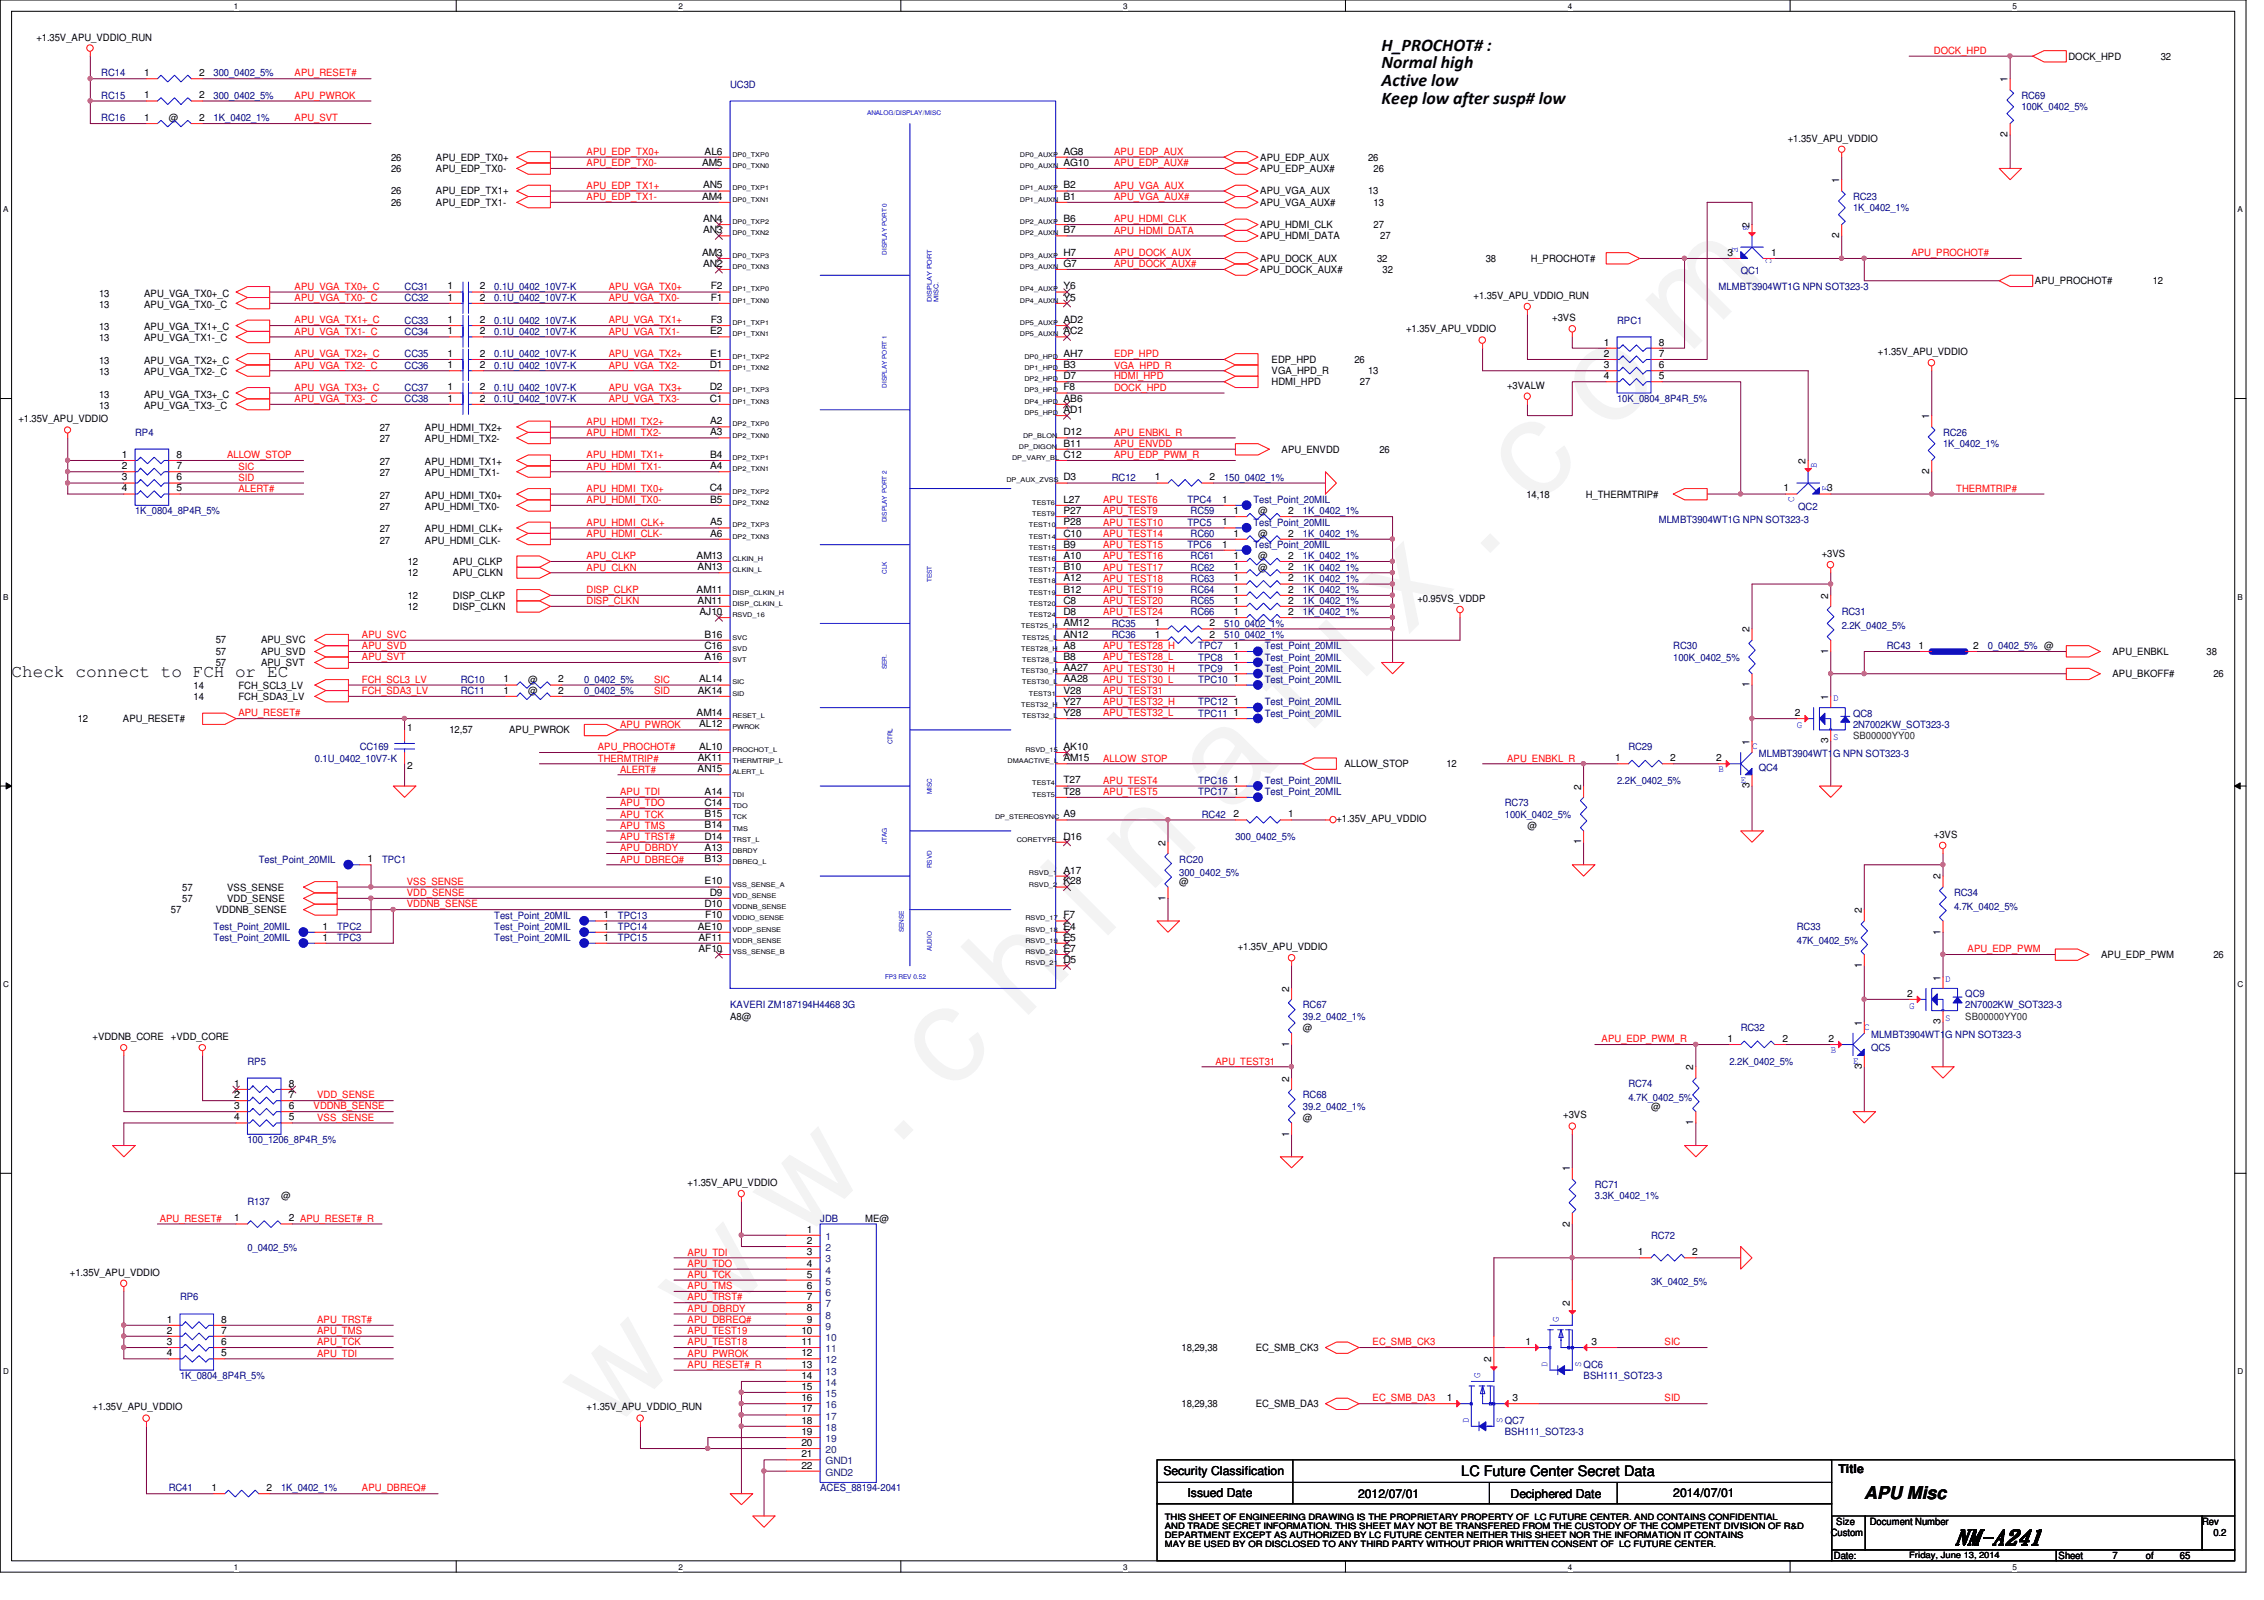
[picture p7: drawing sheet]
<svg xmlns="http://www.w3.org/2000/svg" width="297mm" height="210mm" viewBox="0 0 297 210" stroke-linecap="round" stroke-linejoin="round" font-family="sans-serif">
<defs><g id="words">
<text font-size="17.6" fill="#f0f" x="80.1" y="188" transform="rotate(-45 80.1 188)">w w w . c h i n a f i x . c o m</text>
<text font-size="2.8" x="256.4" y="202.7">NM-A241</text>
<g font-size="2.3">
<text x="181.3" y="6.6">H_PROCHOT# :</text>
<text x="181.3" y="9">Normal high</text>
<text x="181.3" y="11.3">Active low</text>
<text x="181.3" y="13.6">Keep low after susp# low</text>
<text x="1.5" y="88.8">Check connect to FCH or EC</text>
<text x="244.6" y="196.6">APU Misc</text>
</g>
<text font-size="1.9" x="191.7" y="193.7">LC Future Center Secret Data</text>
<g font-size="1.6">
<text x="152.7" y="193.5">Security Classification</text>
<text x="155.8" y="196.3">Issued Date</text>
<text x="178.2" y="196.5">2012/07/01</text>
<text x="198.2" y="196.5">Deciphered Date</text>
<text x="219.5" y="196.3">2014/07/01</text>
<text x="241.2" y="193.2">Title</text>
</g>
<g font-size="1.3">
<text x="4.8" y="5.3">+1.35V_APU_VDDIO_RUN</text>
<text x="18.9" y="10">1</text>
<text x="26.1" y="10">2</text>
<text x="263.4" y="10.8" transform="rotate(-90 263.4 10.8)">1</text>
<text x="271.4" y="7.8">DOCK_HPD</text>
<text x="283.5" y="7.8">32</text>
<text x="18.9" y="15.9">1</text>
<text x="18.9" y="12.9">1</text>
<text x="22.1" y="15.9">@</text>
<text x="26.1" y="15.9">2</text>
<text x="26.1" y="12.9">2</text>
<text x="263.4" y="18" transform="rotate(-90 263.4 18)">2</text>
<text x="51.3" y="21.1">26</text>
<text x="51.3" y="22.6">26</text>
<text x="57.2" y="21.1">APU_EDP_TX0+</text>
<text x="57.2" y="22.6">APU_EDP_TX0-</text>
<text x="92.1" y="21.8">AM5</text>
<text x="92.5" y="20.3">AL6</text>
<text x="139.5" y="21.8">AG10</text>
<text x="139.5" y="20.3">AG8</text>
<text x="165.4" y="21.1">APU_EDP_AUX</text>
<text x="165.4" y="22.6">APU_EDP_AUX#</text>
<text x="179.5" y="21.1">26</text>
<text x="180.2" y="22.6">26</text>
<text x="234.6" y="18.6">+1.35V_APU_VDDIO</text>
<text x="51.3" y="25.5">26</text>
<text x="51.3" y="27">26</text>
<text x="57.2" y="25.5">APU_EDP_TX1+</text>
<text x="57.2" y="27">APU_EDP_TX1-</text>
<text x="92.1" y="26.2">AM4</text>
<text x="92.2" y="29.1">AN4</text>
<text x="92.2" y="24.7">AN5</text>
<text x="139.5" y="29.1">B6</text>
<text x="139.5" y="26.2">B1</text>
<text x="139.5" y="24.7">B2</text>
<text x="165.4" y="29.9">APU_HDMI_CLK</text>
<text x="165.4" y="25.5">APU_VGA_AUX</text>
<text x="165.4" y="27">APU_VGA_AUX#</text>
<text x="179.5" y="25.5">13</text>
<text x="180.2" y="29.9">27</text>
<text x="180.2" y="27">13</text>
<text x="229.5" y="29.9" transform="rotate(-90 229.5 29.9)">2</text>
<text x="241.3" y="24" transform="rotate(-90 241.3 24)">1</text>
<text x="92.1" y="33.6">AM3</text>
<text x="92.2" y="35">AN2</text>
<text x="92.2" y="30.6">AN3</text>
<text x="139.5" y="35">G7</text>
<text x="139.5" y="33.6">H7</text>
<text x="139.5" y="30.6">B7</text>
<text x="165.4" y="31.4">APU_HDMI_DATA</text>
<text x="165.4" y="34.3">APU_DOCK_AUX</text>
<text x="165.4" y="35.8">APU_DOCK_AUX#</text>
<text x="180.7" y="34.3">32</text>
<text x="181.1" y="31.4">27</text>
<text x="181.4" y="35.8">32</text>
<text x="194.9" y="34.3">38</text>
<text x="200.8" y="34.3">H_PROCHOT#</text>
<text x="226.6" y="33.6">3</text>
<text x="232.4" y="33.6">1</text>
<text x="241.3" y="31.2" transform="rotate(-90 241.3 31.2)">2</text>
<text x="13" y="40.4">13</text>
<text x="13" y="38.9">13</text>
<text x="18.9" y="40.4">APU_VGA_TX0-_C</text>
<text x="18.9" y="38.9">APU_VGA_TX0+_C</text>
<text x="58.7" y="38">1</text>
<text x="58.7" y="39.5">1</text>
<text x="62.9" y="38">2</text>
<text x="62.9" y="39.5">2</text>
<text x="93.3" y="39.5">F1</text>
<text x="93.3" y="38">F2</text>
<text x="139.5" y="39.5">Y5</text>
<text x="139.5" y="38">Y6</text>
<text x="193.3" y="39.2">+1.35V_APU_VDDIO_RUN</text>
<text x="267" y="37.3">APU_PROCHOT#</text>
<text x="282.4" y="37.3">12</text>
<text x="13" y="44.8">13</text>
<text x="13" y="43.3">13</text>
<text x="13" y="47.8">13</text>
<text x="18.9" y="44.8">APU_VGA_TX1-_C</text>
<text x="18.9" y="43.3">APU_VGA_TX1+_C</text>
<text x="18.9" y="47.8">APU_VGA_TX2+_C</text>
<text x="58.7" y="46.8">1</text>
<text x="58.7" y="42.4">1</text>
<text x="58.7" y="43.9">1</text>
<text x="62.9" y="46.8">2</text>
<text x="62.9" y="42.4">2</text>
<text x="62.9" y="43.9">2</text>
<text x="93.2" y="46.8">E1</text>
<text x="93.2" y="43.9">E2</text>
<text x="93.3" y="42.4">F3</text>
<text x="139.5" y="46.8">AH7</text>
<text x="139.5" y="43.9">AC2</text>
<text x="139.5" y="42.4">AD2</text>
<text x="166.8" y="47.6">EDP_HPD</text>
<text x="177.7" y="47.6">26</text>
<text x="184.5" y="43.6">+1.35V_APU_VDDIO</text>
<text x="203.7" y="42.2">+3VS</text>
<text x="210.4" y="45.3">1</text>
<text x="210.4" y="46.8">2</text>
<text x="217.6" y="45.3">8</text>
<text x="217.6" y="46.8">7</text>
<text x="246.4" y="46.6">+1.35V_APU_VDDIO</text>
<text x="13" y="49.2">13</text>
<text x="13" y="53.6">13</text>
<text x="13" y="52.2">13</text>
<text x="18.9" y="49.2">APU_VGA_TX2-_C</text>
<text x="18.9" y="53.6">APU_VGA_TX3-_C</text>
<text x="18.9" y="52.2">APU_VGA_TX3+_C</text>
<text x="58.7" y="48.3">1</text>
<text x="58.7" y="51.2">1</text>
<text x="58.7" y="52.7">1</text>
<text x="62.9" y="48.3">2</text>
<text x="62.9" y="51.2">2</text>
<text x="62.9" y="52.7">2</text>
<text x="93.1" y="52.7">C1</text>
<text x="93.1" y="51.2">D2</text>
<text x="93.1" y="48.3">D1</text>
<text x="139.5" y="52.7">AB6</text>
<text x="139.5" y="51.2">F8</text>
<text x="139.5" y="49.7">D7</text>
<text x="139.5" y="48.3">B3</text>
<text x="166.8" y="50.5">HDMI_HPD</text>
<text x="166.8" y="49.1">VGA_HPD_R</text>
<text x="178.4" y="50.5">27</text>
<text x="179.5" y="49.1">13</text>
<text x="197.7" y="51">+3VALW</text>
<text x="210.4" y="48.3">3</text>
<text x="210.4" y="49.7">4</text>
<text x="217.6" y="48.3">6</text>
<text x="217.6" y="49.7">5</text>
<text x="2.4" y="55.4">+1.35V_APU_VDDIO</text>
<text x="49.8" y="56.6">27</text>
<text x="49.8" y="58">27</text>
<text x="55.7" y="56.6">APU_HDMI_TX2+</text>
<text x="55.7" y="58">APU_HDMI_TX2-</text>
<text x="93.2" y="57.1">A3</text>
<text x="93.2" y="55.7">A2</text>
<text x="139.5" y="58.6">B11</text>
<text x="139.5" y="57.1">D12</text>
<text x="139.5" y="54.2">AD1</text>
<text x="168.1" y="59.4">APU_ENVDD</text>
<text x="181" y="59.4">26</text>
<text x="253.1" y="55" transform="rotate(-90 253.1 55)">1</text>
<text x="16" y="60.1">1</text>
<text x="16" y="61.6">2</text>
<text x="16" y="63">3</text>
<text x="16" y="64.5">4</text>
<text x="23.2" y="60.1">8</text>
<text x="23.2" y="61.6">7</text>
<text x="23.2" y="63">6</text>
<text x="23.2" y="64.5">5</text>
<text x="49.8" y="61">27</text>
<text x="49.8" y="62.5">27</text>
<text x="49.8" y="65.4">27</text>
<text x="55.7" y="61">APU_HDMI_TX1+</text>
<text x="55.7" y="62.5">APU_HDMI_TX1-</text>
<text x="55.7" y="65.4">APU_HDMI_TX0+</text>
<text x="93.1" y="64.5">C4</text>
<text x="93.2" y="66">B5</text>
<text x="93.2" y="61.6">A4</text>
<text x="93.2" y="60.1">B4</text>
<text x="139.5" y="66">L27</text>
<text x="139.5" y="63">D3</text>
<text x="139.5" y="60.1">C12</text>
<text x="151.5" y="63">1</text>
<text x="158.7" y="63">2</text>
<text x="160.4" y="66">1</text>
<text x="200.3" y="65.3">14,18</text>
<text x="208.1" y="65.3">H_THERMTRIP#</text>
<text x="234" y="64.5">1</text>
<text x="236.9" y="60.9" transform="rotate(-90 236.9 60.9)">2</text>
<text x="239.7" y="64.5">3</text>
<text x="253.1" y="62.2" transform="rotate(-90 253.1 62.2)">2</text>
<text x="49.8" y="66.9">27</text>
<text x="49.8" y="69.8">27</text>
<text x="49.8" y="71.3">27</text>
<text x="55.7" y="66.9">APU_HDMI_TX0-</text>
<text x="55.7" y="69.8">APU_HDMI_CLK+</text>
<text x="55.7" y="71.3">APU_HDMI_CLK-</text>
<text x="93.2" y="70.4">A6</text>
<text x="93.2" y="68.9">A5</text>
<text x="139.5" y="71.8">B9</text>
<text x="139.5" y="70.4">C10</text>
<text x="139.5" y="68.9">P28</text>
<text x="139.5" y="67.4">P27</text>
<text x="160.4" y="68.9">1</text>
<text x="160.4" y="71.8">1</text>
<text x="161.8" y="70.4">1</text>
<text x="161.8" y="67.4">1</text>
<text x="165.1" y="70.4">@</text>
<text x="165.1" y="67.5">@</text>
<text x="169" y="70.4">2</text>
<text x="169" y="67.4">2</text>
<text x="53.5" y="74.1">12</text>
<text x="53.5" y="75.6">12</text>
<text x="59.4" y="74.1">APU_CLKP</text>
<text x="59.4" y="75.6">APU_CLKN</text>
<text x="91.4" y="77.8">AM11</text>
<text x="91.4" y="73.3">AM13</text>
<text x="91.5" y="74.8">AN13</text>
<text x="139.5" y="77.8">B12</text>
<text x="139.5" y="76.3">A12</text>
<text x="139.5" y="74.8">B10</text>
<text x="139.5" y="73.3">A10</text>
<text x="161.8" y="77.8">1</text>
<text x="161.8" y="76.3">1</text>
<text x="161.8" y="73.3">1</text>
<text x="161.8" y="74.8">1</text>
<text x="165.1" y="73.4">@</text>
<text x="165.1" y="74.8">@</text>
<text x="169" y="77.8">2</text>
<text x="169" y="76.3">2</text>
<text x="169" y="73.3">2</text>
<text x="169" y="74.8">2</text>
<text x="239" y="73.1">+3VS</text>
<text x="53.5" y="78.5">12</text>
<text x="53.5" y="80">12</text>
<text x="59.4" y="78.5">DISP_CLKP</text>
<text x="59.4" y="80">DISP_CLKN</text>
<text x="91.5" y="79.2">AN11</text>
<text x="91.8" y="80.7">AJ10</text>
<text x="92.5" y="83.7">B16</text>
<text x="139.5" y="83.7">AN12</text>
<text x="139.5" y="82.2">AM12</text>
<text x="139.5" y="80.7">D8</text>
<text x="139.5" y="79.2">C8</text>
<text x="151.5" y="82.2">1</text>
<text x="151.5" y="83.7">1</text>
<text x="158.7" y="82.2">2</text>
<text x="158.7" y="83.7">2</text>
<text x="161.8" y="80.7">1</text>
<text x="161.8" y="79.2">1</text>
<text x="169" y="80.7">2</text>
<text x="169" y="79.2">2</text>
<text x="186" y="79">+0.95VS_VDDP</text>
<text x="229.5" y="83" transform="rotate(-90 229.5 83)">2</text>
<text x="239.9" y="78.5" transform="rotate(-90 239.9 78.5)">2</text>
<text x="28.3" y="84.4">57</text>
<text x="28.3" y="85.9">57</text>
<text x="28.3" y="87.4">57</text>
<text x="34.2" y="84.4">APU_SVC</text>
<text x="34.2" y="85.9">APU_SVD</text>
<text x="34.2" y="87.4">APU_SVT</text>
<text x="66.1" y="89.5">1</text>
<text x="69.3" y="89.6">@</text>
<text x="73.2" y="89.5">2</text>
<text x="91.7" y="89.5">AL14</text>
<text x="92.4" y="85.1">C16</text>
<text x="92.5" y="86.6">A16</text>
<text x="139.5" y="89.5">AA28</text>
<text x="139.5" y="88.1">AA27</text>
<text x="139.5" y="86.6">B8</text>
<text x="139.5" y="85.1">A8</text>
<text x="161.8" y="88.1">1</text>
<text x="161.8" y="89.5">1</text>
<text x="161.8" y="85.1">1</text>
<text x="161.8" y="86.6">1</text>
<text x="239.9" y="85.8" transform="rotate(-90 239.9 85.8)">1</text>
<text x="251.7" y="85.1">1</text>
<text x="258.9" y="85.1">2</text>
<text x="277.2" y="85.9">APU_ENBKL</text>
<text x="277.2" y="88.9">APU_BKOFF#</text>
<text x="289.5" y="85.9">38</text>
<text x="290.4" y="88.9">26</text>
<text x="10.2" y="94.7">12</text>
<text x="16.1" y="94.7">APU_RESET#</text>
<text x="25.4" y="90.3">14</text>
<text x="25.4" y="91.8">14</text>
<text x="31.3" y="90.3">FCH_SCL3_LV</text>
<text x="31.3" y="91.8">FCH_SDA3_LV</text>
<text x="53.4" y="95.9">1</text>
<text x="66.1" y="91">1</text>
<text x="69.3" y="91.1">@</text>
<text x="73.2" y="91">2</text>
<text x="91.4" y="93.9">AM14</text>
<text x="91.6" y="91">AK14</text>
<text x="91.7" y="95.4">AL12</text>
<text x="139.5" y="93.9">Y28</text>
<text x="139.5" y="92.5">Y27</text>
<text x="139.5" y="91">V28</text>
<text x="161.8" y="93.9">1</text>
<text x="161.8" y="92.5">1</text>
<text x="229.5" y="90.2" transform="rotate(-90 229.5 90.2)">1</text>
<text x="235.5" y="93.9">2</text>
<text x="239.9" y="91.8" transform="rotate(-90 239.9 91.8)">1</text>
<text x="53.4" y="100.9">2</text>
<text x="59" y="96.2">12,57</text>
<text x="66.8" y="96.2">APU_PWROK</text>
<text x="91.5" y="101.3">AN15</text>
<text x="91.6" y="99.9">AK11</text>
<text x="91.7" y="98.4">AL10</text>
<text x="139.5" y="99.9">AM15</text>
<text x="139.5" y="98.4">AK10</text>
<text x="176.4" y="100.6">ALLOW_STOP</text>
<text x="189.8" y="100.6">12</text>
<text x="211.9" y="99.9">1</text>
<text x="219.1" y="99.9">2</text>
<text x="225.2" y="99.9">2</text>
<text x="229.5" y="97.7" transform="rotate(-90 229.5 97.7)">1</text>
<text x="239.9" y="97.5" transform="rotate(-90 239.9 97.5)">3</text>
<text x="92.4" y="105.7">C14</text>
<text x="92.5" y="107.2">B15</text>
<text x="92.5" y="104.3">A14</text>
<text x="139.5" y="107.2">A9</text>
<text x="139.5" y="104.3">T28</text>
<text x="139.5" y="102.8">T27</text>
<text x="161.8" y="107.2">2</text>
<text x="161.8" y="104.3">1</text>
<text x="161.8" y="102.8">1</text>
<text x="169" y="107.2">1</text>
<text x="175.3" y="107.9">+1.35V_APU_VDDIO</text>
<text x="207.4" y="103.6" transform="rotate(-90 207.4 103.6)">2</text>
<text x="229.5" y="103.4" transform="rotate(-90 229.5 103.4)">3</text>
<text x="48.2" y="113.1">1</text>
<text x="92.4" y="110.2">D14</text>
<text x="92.5" y="113.1">B13</text>
<text x="92.5" y="111.6">A13</text>
<text x="92.5" y="108.7">B14</text>
<text x="139.5" y="110.2">D16</text>
<text x="152.9" y="111" transform="rotate(-90 152.9 111)">2</text>
<text x="200.4" y="108.8">@</text>
<text x="207.4" y="110.8" transform="rotate(-90 207.4 110.8)">1</text>
<text x="253.7" y="109.9">+3VS</text>
<text x="22.4" y="119.8">57</text>
<text x="23.9" y="118.3">57</text>
<text x="23.9" y="116.8">57</text>
<text x="28.3" y="119.8">VDDNB_SENSE</text>
<text x="29.8" y="118.3">VDD_SENSE</text>
<text x="29.8" y="116.8">VSS_SENSE</text>
<text x="92.4" y="119">D10</text>
<text x="92.5" y="116">E10</text>
<text x="93.1" y="117.5">D9</text>
<text x="139.5" y="116">K28</text>
<text x="139.5" y="114.6">A17</text>
<text x="152.9" y="118.2" transform="rotate(-90 152.9 118.2)">1</text>
<text x="154.7" y="116.1">@</text>
<text x="244.3" y="119.8" transform="rotate(-90 244.3 119.8)">2</text>
<text x="254.6" y="115.4" transform="rotate(-90 254.6 115.4)">2</text>
<text x="42.3" y="122">1</text>
<text x="42.3" y="123.4">1</text>
<text x="79.2" y="120.5">1</text>
<text x="79.2" y="122">1</text>
<text x="79.2" y="123.4">1</text>
<text x="91.6" y="122">AE10</text>
<text x="91.6" y="124.9">AF10</text>
<text x="91.6" y="123.4">AF11</text>
<text x="92.5" y="120.5">F10</text>
<text x="139.5" y="124.9">E7</text>
<text x="139.5" y="123.4">E5</text>
<text x="139.5" y="122">E4</text>
<text x="139.5" y="120.5">F7</text>
<text x="162.4" y="124.6">+1.35V_APU_VDDIO</text>
<text x="254.6" y="122.6" transform="rotate(-90 254.6 122.6)">1</text>
<text x="275.7" y="125.7">APU_EDP_PWM</text>
<text x="290.4" y="125.7">26</text>
<text x="139.5" y="126.4">D5</text>
<text x="169.1" y="130.1" transform="rotate(-90 169.1 130.1)">2</text>
<text x="244.3" y="127" transform="rotate(-90 244.3 127)">1</text>
<text x="250.2" y="130.8">2</text>
<text x="254.6" y="128.7" transform="rotate(-90 254.6 128.7)">1</text>
<text x="12.1" y="136.4">+VDDNB_CORE</text>
<text x="22.4" y="136.4">+VDD_CORE</text>
<text x="95.8" y="133.8">A8@</text>
<text x="169.1" y="137.3" transform="rotate(-90 169.1 137.3)">1</text>
<text x="170.9" y="135.3">@</text>
<text x="226.6" y="136.7">1</text>
<text x="233.8" y="136.7">2</text>
<text x="239.9" y="136.7">2</text>
<text x="244.3" y="134.5" transform="rotate(-90 244.3 134.5)">1</text>
<text x="254.6" y="134.4" transform="rotate(-90 254.6 134.4)">3</text>
<text x="30.7" y="142.6">1</text>
<text x="37.9" y="142.6">8</text>
<text x="169.1" y="141.9" transform="rotate(-90 169.1 141.9)">2</text>
<text x="222.2" y="140.4" transform="rotate(-90 222.2 140.4)">2</text>
<text x="244.3" y="140.3" transform="rotate(-90 244.3 140.3)">3</text>
<text x="30.7" y="144.1">2</text>
<text x="30.7" y="145.5">3</text>
<text x="30.7" y="147">4</text>
<text x="37.9" y="144.1">7</text>
<text x="37.9" y="145.5">6</text>
<text x="37.9" y="147">5</text>
<text x="169.1" y="149.1" transform="rotate(-90 169.1 149.1)">1</text>
<text x="170.9" y="147">@</text>
<text x="205.1" y="146.7">+3VS</text>
<text x="216.6" y="145.6">@</text>
<text x="222.2" y="147.6" transform="rotate(-90 222.2 147.6)">1</text>
<text x="90.2" y="155.6">+1.35V_APU_VDDIO</text>
<text x="205.9" y="153.7" transform="rotate(-90 205.9 153.7)">1</text>
<text x="30.7" y="160.2">1</text>
<text x="36.9" y="157.4">@</text>
<text x="37.9" y="160.2">2 APU_RESET#_R</text>
<text x="105.9" y="161.7">1</text>
<text x="113.5" y="160.3">ME@</text>
<text x="205.9" y="160.9" transform="rotate(-90 205.9 160.9)">2</text>
<text x="9.2" y="167.4">+1.35V_APU_VDDIO</text>
<text x="105.9" y="163.2">2</text>
<text x="105.9" y="164.7">3</text>
<text x="105.9" y="166.2">4</text>
<text x="105.9" y="167.6">5</text>
<text x="214.9" y="164.7">1</text>
<text x="222" y="164.7">2</text>
<text x="21.9" y="173.5">1</text>
<text x="29" y="173.5">8</text>
<text x="105.9" y="169.1">6</text>
<text x="105.9" y="170.6">7</text>
<text x="105.9" y="172">8</text>
<text x="105.9" y="173.5">9</text>
<text x="205.9" y="171.4" transform="rotate(-90 205.9 171.4)">2</text>
<text x="21.9" y="175">2</text>
<text x="21.9" y="176.4">3</text>
<text x="21.9" y="177.9">4</text>
<text x="29" y="175">7</text>
<text x="29" y="176.4">6</text>
<text x="29" y="177.9">5</text>
<text x="105.2" y="175">10</text>
<text x="105.2" y="176.4">11</text>
<text x="105.2" y="177.9">12</text>
<text x="105.2" y="179.4">13</text>
<text x="155" y="177.2">18,29,38</text>
<text x="164.8" y="177.2">EC_SMB_CK3</text>
<text x="195.7" y="178.7" transform="rotate(-90 195.7 178.7)">2</text>
<text x="200.1" y="176.4">1</text>
<text x="208.8" y="176.4">3</text>
<text x="12.1" y="185">+1.35V_APU_VDDIO</text>
<text x="77" y="185">+1.35V_APU_VDDIO_RUN</text>
<text x="105.2" y="180.9">14</text>
<text x="105.2" y="182.3">15</text>
<text x="105.2" y="183.8">16</text>
<text x="105.2" y="185.3">17</text>
<text x="155" y="184.6">18,29,38</text>
<text x="164.8" y="184.6">EC_SMB_DA3</text>
<text x="189.8" y="183.8">1</text>
<text x="198.5" y="183.8">3</text>
<text x="105.2" y="186.8">18</text>
<text x="105.2" y="188.3">19</text>
<text x="105.2" y="189.7">20</text>
<text x="105.2" y="191.2">21</text>
<text x="27.8" y="195.6">1</text>
<text x="35" y="195.6">2</text>
<text x="105.2" y="192.7">22</text>
<text x="240.2" y="201.5">Custom</text>
<text x="240.9" y="200.1">Size</text>
<text x="245.3" y="200.1">Document Number</text>
<text x="288.9" y="200.1">Rev</text>
<text x="290.4" y="201.5">0.2</text>
<text x="240.6" y="204.5">Date:</text>
<text x="270.1" y="204.5">Sheet</text>
<text x="277.2" y="204.5">7</text>
<text x="281.6" y="204.5">of</text>
<text x="286" y="204.5">65</text>
</g>
<g font-size="1.3" fill="#000080">
<text x="13.3" y="10">RC14</text>
<text x="28" y="10">300_0402_5%</text>
<text x="95.8" y="11.5">UC3D</text>
<text x="13.3" y="15.9">RC16</text>
<text x="13.3" y="13">RC15</text>
<text x="28" y="15.9">1K_0402_1%</text>
<text x="28" y="13">300_0402_5%</text>
<text x="265.2" y="13">RC69</text>
<text x="265.2" y="14.4">100K_0402_5%</text>
<text x="243.1" y="26.2">RC23</text>
<text x="243.1" y="27.7">1K_0402_1%</text>
<text x="228.4" y="35.9">QC1</text>
<text x="53.1" y="38">CC31</text>
<text x="53.1" y="39.5">CC32</text>
<text x="64.9" y="38">0.1U_0402_10V7-K</text>
<text x="64.9" y="39.5">0.1U_0402_10V7-K</text>
<text x="225.5" y="38">MLMBT3904WT1G NPN SOT323-3</text>
<text x="53.1" y="46.9">CC35</text>
<text x="53.1" y="42.5">CC33</text>
<text x="53.1" y="43.9">CC34</text>
<text x="64.9" y="46.9">0.1U_0402_10V7-K</text>
<text x="64.9" y="42.5">0.1U_0402_10V7-K</text>
<text x="64.9" y="43.9">0.1U_0402_10V7-K</text>
<text x="212.2" y="42.5">RPC1</text>
<text x="53.1" y="48.3">CC36</text>
<text x="53.1" y="51.3">CC37</text>
<text x="53.1" y="52.7">CC38</text>
<text x="64.9" y="48.3">0.1U_0402_10V7-K</text>
<text x="64.9" y="51.3">0.1U_0402_10V7-K</text>
<text x="64.9" y="52.7">0.1U_0402_10V7-K</text>
<text x="212.2" y="52.7">10K_0804_8P4R_5%</text>
<text x="17.7" y="57.2">RP4</text>
<text x="254.9" y="57.2">RC26</text>
<text x="254.9" y="58.6">1K_0402_1%</text>
<text x="145.9" y="63.1">RC12</text>
<text x="155.8" y="66">TPC4</text>
<text x="160.6" y="63.1">150_0402_1%</text>
<text x="164.5" y="66">Test_Point_20MIL</text>
<text x="17.7" y="67.5">1K_0804_8P4R_5%</text>
<text x="155.8" y="69">TPC5</text>
<text x="155.8" y="71.9">TPC6</text>
<text x="156.2" y="70.4">RC60</text>
<text x="156.2" y="67.5">RC59</text>
<text x="164.5" y="69">Test_Point_20MIL</text>
<text x="164.5" y="71.9">Test_Point_20MIL</text>
<text x="170.9" y="70.4">1K_0402_1%</text>
<text x="170.9" y="67.5">1K_0402_1%</text>
<text x="217.6" y="68.7">MLMBT3904WT1G NPN SOT323-3</text>
<text x="235.9" y="66.9">QC2</text>
<text x="156.2" y="77.8">RC64</text>
<text x="156.2" y="76.3">RC63</text>
<text x="156.2" y="73.4">RC61</text>
<text x="156.2" y="74.8">RC62</text>
<text x="170.9" y="77.8">1K_0402_1%</text>
<text x="170.9" y="76.3">1K_0402_1%</text>
<text x="170.9" y="73.4">1K_0402_1%</text>
<text x="170.9" y="74.8">1K_0402_1%</text>
<text x="145.9" y="82.2">RC35</text>
<text x="145.9" y="83.7">RC36</text>
<text x="156.2" y="80.7">RC66</text>
<text x="156.2" y="79.3">RC65</text>
<text x="160.6" y="82.2">510_0402_1%</text>
<text x="160.6" y="83.7">510_0402_1%</text>
<text x="170.9" y="80.7">1K_0402_1%</text>
<text x="170.9" y="79.3">1K_0402_1%</text>
<text x="241.6" y="80.7">RC31</text>
<text x="241.6" y="82.5">2.2K_0402_5%</text>
<text x="60.4" y="89.6">RC10</text>
<text x="76.7" y="89.6">0_0402_5%</text>
<text x="157.2" y="88.1">TPC9</text>
<text x="157.2" y="89.6">TPC10</text>
<text x="157.2" y="85.2">TPC7</text>
<text x="157.2" y="86.7">TPC8</text>
<text x="165.9" y="88.1">Test_Point_20MIL</text>
<text x="165.9" y="85.2">Test_Point_20MIL</text>
<text x="165.9" y="86.7">Test_Point_20MIL</text>
<text x="165.9" y="89.6">Test_Point_20MIL</text>
<text x="219.5" y="85.2">RC30</text>
<text x="219.5" y="86.7">100K_0402_5%</text>
<text x="247.6" y="85.2">RC43</text>
<text x="260.8" y="85.2">0_0402_5% @</text>
<text x="60.4" y="91.1">RC11</text>
<text x="76.7" y="91.1">0_0402_5%</text>
<text x="157.2" y="94">TPC11</text>
<text x="157.2" y="92.5">TPC12</text>
<text x="165.9" y="94">Test_Point_20MIL</text>
<text x="165.9" y="92.5">Test_Point_20MIL</text>
<text x="243.1" y="94">QC8</text>
<text x="243.1" y="95.5">2N7002KW_SOT323-3</text>
<text x="41.3" y="99.9">0.1U_0402_10V7-K</text>
<text x="47.2" y="98.4">CC169</text>
<text x="213.7" y="98.4">RC29</text>
<text x="230.8" y="101.1">QC4</text>
<text x="230.8" y="99.3">MLMBT3904WT1G NPN SOT323-3</text>
<text x="157.2" y="104.3">TPC17</text>
<text x="157.2" y="102.8">TPC16</text>
<text x="157.7" y="107.3">RC42</text>
<text x="165.9" y="104.3">Test_Point_20MIL</text>
<text x="165.9" y="102.8">Test_Point_20MIL</text>
<text x="197.4" y="105.8">RC73</text>
<text x="197.4" y="107.3">100K_0402_5%</text>
<text x="212.2" y="102.8">2.2K_0402_5%</text>
<text x="33.9" y="113.2">Test_Point_20MIL</text>
<text x="50.1" y="113.2">TPC1</text>
<text x="154.7" y="113.2">RC20</text>
<text x="162.1" y="110.2">300_0402_5%</text>
<text x="154.7" y="114.9">300_0402_5%</text>
<text x="256.4" y="117.6">RC34</text>
<text x="256.4" y="119.3">4.7K_0402_5%</text>
<text x="28" y="122">Test_Point_20MIL</text>
<text x="28" y="123.5">Test_Point_20MIL</text>
<text x="44.2" y="122">TPC2</text>
<text x="44.2" y="123.5">TPC3</text>
<text x="64.9" y="120.5">Test_Point_20MIL</text>
<text x="64.9" y="122">Test_Point_20MIL</text>
<text x="64.9" y="123.5">Test_Point_20MIL</text>
<text x="81.1" y="120.5">TPC13</text>
<text x="81.1" y="122">TPC14</text>
<text x="81.1" y="123.5">TPC15</text>
<text x="235.8" y="122">RC33</text>
<text x="235.8" y="123.8">47K_0402_5%</text>
<text x="257.8" y="130.9">QC9</text>
<text x="95.8" y="132.3">KAVERI ZM187194H4468 3G</text>
<text x="170.9" y="132.3">RC67</text>
<text x="170.9" y="133.8">39.2_0402_1%</text>
<text x="228.4" y="135.3">RC32</text>
<text x="245.5" y="137.9">QC5</text>
<text x="245.5" y="136.1">MLMBT3904WT1G NPN SOT323-3</text>
<text x="257.8" y="132.3">2N7002KW_SOT323-3</text>
<text x="32.5" y="139.7">RP5</text>
<text x="213.7" y="142.6">RC74</text>
<text x="226.9" y="139.7">2.2K_0402_5%</text>
<text x="32.5" y="150">100_1206_8P4R_5%</text>
<text x="170.9" y="144.1">RC68</text>
<text x="170.9" y="145.6">39.2_0402_1%</text>
<text x="213.7" y="144.4">4.7K_0402_5%</text>
<text x="209.3" y="155.9">RC71</text>
<text x="32.5" y="158.1">R137</text>
<text x="107.6" y="160.3">JDB</text>
<text x="209.3" y="157.4">3.3K_0402_1%</text>
<text x="32.5" y="164.1">0_0402_5%</text>
<text x="216.6" y="162.5">RC72</text>
<text x="23.6" y="170.6">RP6</text>
<text x="216.6" y="168.5">3K_0402_5%</text>
<text x="207.8" y="179.5">QC6</text>
<text x="23.6" y="180.9">1K_0804_8P4R_5%</text>
<text x="207.8" y="180.9">BSH111_SOT23-3</text>
<text x="197.4" y="186.8">QC7</text>
<text x="197.4" y="188.3">BSH111_SOT23-3</text>
<text x="22.1" y="195.7">RC41</text>
<text x="36.9" y="195.7">1K_0402_1%</text>
<text x="107.6" y="195.7">ACES_88194-2041</text>
</g>
<g font-size="1.3" fill="#f00">
<text x="38.6" y="10">APU_RESET#</text>
<text x="253.7" y="7.1">DOCK_HPD</text>
<text x="38.6" y="13">APU_PWROK</text>
<text x="38.6" y="15.9">APU_SVT</text>
<text x="77" y="21.8">APU_EDP_TX0-</text>
<text x="77" y="20.3">APU_EDP_TX0+</text>
<text x="146.2" y="20.3">APU_EDP_AUX</text>
<text x="146.2" y="21.8">APU_EDP_AUX#</text>
<text x="77" y="24.8">APU_EDP_TX1+</text>
<text x="77" y="26.2">APU_EDP_TX1-</text>
<text x="146.2" y="29.2">APU_HDMI_CLK</text>
<text x="146.2" y="24.8">APU_VGA_AUX</text>
<text x="146.2" y="26.2">APU_VGA_AUX#</text>
<text x="146.2" y="30.6">APU_HDMI_DATA</text>
<text x="146.2" y="33.6">APU_DOCK_AUX</text>
<text x="146.2" y="35.1">APU_DOCK_AUX#</text>
<text x="250.8" y="33.6">APU_PROCHOT#</text>
<text x="38.6" y="38">APU_VGA_TX0+_C</text>
<text x="38.6" y="39.5">APU_VGA_TX0-_C</text>
<text x="79.9" y="39.5">APU_VGA_TX0-</text>
<text x="79.9" y="38">APU_VGA_TX0+</text>
<text x="38.6" y="42.4">APU_VGA_TX1+_C</text>
<text x="38.6" y="46.9">APU_VGA_TX2+_C</text>
<text x="38.6" y="43.9">APU_VGA_TX1-_C</text>
<text x="79.9" y="43.9">APU_VGA_TX1-</text>
<text x="79.9" y="42.4">APU_VGA_TX1+</text>
<text x="79.9" y="46.9">APU_VGA_TX2+</text>
<text x="146.2" y="46.9">EDP_HPD</text>
<text x="38.6" y="48.3">APU_VGA_TX2-_C</text>
<text x="38.6" y="51.3">APU_VGA_TX3+_C</text>
<text x="38.6" y="52.7">APU_VGA_TX3-_C</text>
<text x="79.9" y="48.3">APU_VGA_TX2-</text>
<text x="79.9" y="52.7">APU_VGA_TX3-</text>
<text x="79.9" y="51.3">APU_VGA_TX3+</text>
<text x="146.2" y="49.8">HDMI_HPD</text>
<text x="146.2" y="51.3">DOCK_HPD</text>
<text x="146.2" y="48.3">VGA_HPD_R</text>
<text x="77" y="57.1">APU_HDMI_TX2-</text>
<text x="77" y="55.7">APU_HDMI_TX2+</text>
<text x="146.2" y="57.1">APU_ENBKL_R</text>
<text x="146.2" y="58.6">APU_ENVDD</text>
<text x="29.8" y="60.1">ALLOW_STOP</text>
<text x="31.3" y="61.6">SIC</text>
<text x="31.3" y="63.1">SID</text>
<text x="31.3" y="64.5">ALERT#</text>
<text x="77" y="60.1">APU_HDMI_TX1+</text>
<text x="77" y="61.6">APU_HDMI_TX1-</text>
<text x="77" y="66">APU_HDMI_TX0-</text>
<text x="77" y="64.5">APU_HDMI_TX0+</text>
<text x="144.7" y="66">APU_TEST6</text>
<text x="146.2" y="60.1">APU_EDP_PWM_R</text>
<text x="256.7" y="64.5">THERMTRIP#</text>
<text x="77" y="70.4">APU_HDMI_CLK-</text>
<text x="77" y="69">APU_HDMI_CLK+</text>
<text x="144.7" y="70.4">APU_TEST14</text>
<text x="144.7" y="67.5">APU_TEST9</text>
<text x="144.7" y="69">APU_TEST10</text>
<text x="144.7" y="71.9">APU_TEST15</text>
<text x="77" y="73.4">APU_CLKP</text>
<text x="77" y="74.8">APU_CLKN</text>
<text x="77" y="77.8">DISP_CLKP</text>
<text x="144.7" y="77.8">APU_TEST19</text>
<text x="144.7" y="76.3">APU_TEST18</text>
<text x="144.7" y="74.8">APU_TEST17</text>
<text x="144.7" y="73.4">APU_TEST16</text>
<text x="47.5" y="83.7">APU_SVC</text>
<text x="77" y="79.2">DISP_CLKN</text>
<text x="144.7" y="80.7">APU_TEST24</text>
<text x="144.7" y="79.2">APU_TEST20</text>
<text x="47.5" y="85.2">APU_SVD</text>
<text x="47.5" y="86.6">APU_SVT</text>
<text x="47.5" y="89.6">FCH_SCL3_LV</text>
<text x="85.8" y="89.6">SIC</text>
<text x="144.7" y="85.2">APU_TEST28_H</text>
<text x="144.7" y="86.6">APU_TEST28_L</text>
<text x="144.7" y="88.1">APU_TEST30_H</text>
<text x="144.7" y="89.6">APU_TEST30_L</text>
<text x="31.3" y="94">APU_RESET#</text>
<text x="47.5" y="91.1">FCH_SDA3_LV</text>
<text x="81.4" y="95.5">APU_PWROK</text>
<text x="85.8" y="91.1">SID</text>
<text x="144.7" y="92.5">APU_TEST32_H</text>
<text x="144.7" y="94">APU_TEST32_L</text>
<text x="144.7" y="91.1">APU_TEST31</text>
<text x="78.4" y="98.4">APU_PROCHOT#</text>
<text x="78.4" y="99.9">THERMTRIP#</text>
<text x="81.4" y="101.3">ALERT#</text>
<text x="144.7" y="99.9">ALLOW_STOP</text>
<text x="197.7" y="99.9">APU_ENBKL_R</text>
<text x="81.4" y="104.3">APU_TDI</text>
<text x="81.4" y="107.3">APU_TCK</text>
<text x="81.4" y="105.8">APU_TDO</text>
<text x="144.7" y="102.8">APU_TEST4</text>
<text x="144.7" y="104.3">APU_TEST5</text>
<text x="81.4" y="108.7">APU_TMS</text>
<text x="81.4" y="110.2">APU_TRST#</text>
<text x="81.4" y="113.2">APU_DBREQ#</text>
<text x="81.4" y="111.7">APU_DBRDY</text>
<text x="53.4" y="116.1">VSS_SENSE</text>
<text x="53.4" y="117.6">VDD_SENSE</text>
<text x="53.4" y="119">VDDNB_SENSE</text>
<text x="258.1" y="124.9">APU_EDP_PWM</text>
<text x="210.1" y="136.7">APU_EDP_PWM_R</text>
<text x="159.5" y="139.7">APU_TEST31</text>
<text x="41.1" y="145.5">VDDNB_SENSE</text>
<text x="41.6" y="144.1">VDD_SENSE</text>
<text x="41.6" y="147">VSS_SENSE</text>
<text x="21" y="160.3">APU_RESET#</text>
<text x="90.2" y="164.7">APU_TDI</text>
<text x="90.2" y="167.6">APU_TCK</text>
<text x="90.2" y="166.2">APU_TDO</text>
<text x="41.6" y="173.6">APU_TRST#</text>
<text x="90.2" y="170.6">APU_TRST#</text>
<text x="90.2" y="169.1">APU_TMS</text>
<text x="90.2" y="173.6">APU_DBREQ#</text>
<text x="90.2" y="172.1">APU_DBRDY</text>
<text x="41.6" y="178">APU_TDI</text>
<text x="41.6" y="175">APU_TMS</text>
<text x="41.6" y="176.5">APU_TCK</text>
<text x="90.2" y="176.5">APU_TEST18</text>
<text x="90.2" y="175">APU_TEST19</text>
<text x="90.2" y="178">APU_PWROK</text>
<text x="90.2" y="179.5">APU_RESET#_R</text>
<text x="180.1" y="176.5">EC_SMB_CK3</text>
<text x="218.4" y="176.5">SIC</text>
<text x="180.1" y="183.9">EC_SMB_DA3</text>
<text x="218.4" y="183.9">SID</text>
<text x="47.5" y="195.7">APU_DBREQ#</text>
</g>
<g font-size="1.3" fill="#00f">
<text x="228.7" y="29.5" transform="rotate(90 228.7 29.5)">B</text>
<text x="227.2" y="32.4" transform="rotate(90 227.2 32.4)">E</text>
<text x="231.7" y="33.9" transform="rotate(90 231.7 33.9)">C</text>
<text x="235.4" y="65.9" transform="rotate(-90 235.4 65.9)">C</text>
<text x="238.4" y="61.4" transform="rotate(-90 238.4 61.4)">B</text>
<text x="239.9" y="64.4" transform="rotate(-90 239.9 64.4)">E</text>
<text x="235.8" y="95.5">G</text>
<text x="240.5" y="91.9">D</text>
<text x="225.5" y="101.3">B</text>
<text x="229.9" y="98.3">C</text>
<text x="240.5" y="97.1">S</text>
<text x="228.4" y="102.7">E</text>
<text x="255.2" y="128.8">D</text>
<text x="244.6" y="135.1">C</text>
<text x="250.5" y="132.3">G</text>
<text x="255.2" y="133.9">S</text>
<text x="240.2" y="138.1">B</text>
<text x="243.1" y="139.5">E</text>
<text x="204.5" y="173.4" transform="rotate(-90 204.5 173.4)">G</text>
<text x="203" y="179.3" transform="rotate(-90 203 179.3)">D</text>
<text x="207.4" y="179.3" transform="rotate(-90 207.4 179.3)">S</text>
<text x="194.2" y="180.8" transform="rotate(-90 194.2 180.8)">G</text>
<text x="192.7" y="186.6" transform="rotate(-90 192.7 186.6)">D</text>
<text x="197.1" y="186.6" transform="rotate(-90 197.1 186.6)">S</text>
</g>
<g font-size="1.3" fill="#008000">
<text x="243.1" y="96.9">SB00000YY00</text>
<text x="257.8" y="133.8">SB00000YY00</text>
</g>
<g font-size="1.3" fill="#004080">
<text x="108.3" y="162.6">1</text>
<text x="108.3" y="164.1">2</text>
<text x="108.3" y="165.6">3</text>
<text x="108.3" y="167.1">4</text>
<text x="108.3" y="168.5">5</text>
<text x="108.3" y="170">6</text>
<text x="108.3" y="171.5">7</text>
<text x="108.3" y="173">8</text>
<text x="108.3" y="174.5">9</text>
<text x="108.3" y="175.9">10</text>
<text x="108.3" y="177.4">11</text>
<text x="108.3" y="178.9">12</text>
<text x="108.3" y="180.3">13</text>
<text x="108.3" y="181.8">14</text>
<text x="108.3" y="183.3">15</text>
<text x="108.3" y="184.7">16</text>
<text x="108.3" y="186.2">17</text>
<text x="108.3" y="187.7">18</text>
<text x="108.3" y="189.2">19</text>
<text x="108.3" y="190.6">20</text>
<text x="108.3" y="192.1">GND1</text>
<text x="108.3" y="193.6">GND2</text>
</g>
<g font-size="1.1">
<text x="30.7" y="1.1">1</text>
<text x="89" y="1.1">2</text>
<text x="147.4" y="1.1">3</text>
<text x="205.7" y="1.1">4</text>
<text x="264" y="1.1">5</text>
<text x=".4" y="27.9">A</text>
<text x="293.6" y="27.9">A</text>
<text x=".4" y="78.7">B</text>
<text x="293.6" y="78.7">B</text>
<text x=".4" y="129.5">C</text>
<text x="293.6" y="129.5">C</text>
<text x=".4" y="180.3">D</text>
<text x="293.6" y="180.3">D</text>
<text x="152.8" y="201.8">DEPARTMENT EXCEPT AS AUTHORIZED BY LC FUTURE CENTER NEITHER THIS SHEET NOR THE INFORMATION IT CONTAINS</text>
<text x="152.8" y="202.9">MAY BE USED BY OR DISCLOSED TO ANY THIRD PARTY WITHOUT PRIOR WRITTEN CONSENT OF LC FUTURE CENTER.</text>
<text x="152.8" y="199.4">THIS SHEET OF ENGINEERING DRAWING IS THE PROPRIETARY PROPERTY OF LC FUTURE CENTER. AND CONTAINS CONFIDENTIAL</text>
<text x="152.8" y="200.6">AND TRADE SECRET INFORMATION. THIS SHEET MAY NOT BE TRANSFERED FROM THE CUSTODY OF THE COMPETENT DIVISION OF R&amp;D</text>
<text x="30.7" y="205.9">1</text>
<text x="89" y="205.9">2</text>
<text x="147.4" y="205.9">3</text>
<text x="205.7" y="205.9">4</text>
<text x="250.5" y="204.4">Friday, June 13, 2014</text>
<text x="264" y="205.9">5</text>
</g>
<g font-size=".8" fill="#00f">
<text x="113.8" y="15.1">ANALOG/DISPLAY/MISC</text>
<text x="116.4" y="33.4" transform="rotate(-90 116.4 33.4)">DISPLAY PORT 0</text>
<text x="122.3" y="39.6" transform="rotate(-90 122.3 39.6)">DISPLAY PORT</text>
<text x="123.1" y="39.6" transform="rotate(-90 123.1 39.6)">MISC.</text>
<text x="116.4" y="50.8" transform="rotate(-90 116.4 50.8)">DISPLAY PORT 1</text>
<text x="116.4" y="68.5" transform="rotate(-90 116.4 68.5)">DISPLAY PORT 2</text>
<text x="116.4" y="75.3" transform="rotate(-90 116.4 75.3)">CLK</text>
<text x="122.3" y="76.3" transform="rotate(-90 122.3 76.3)">TEST</text>
<text x="116.4" y="87.8" transform="rotate(-90 116.4 87.8)">SER.</text>
<text x="117.1" y="97.7" transform="rotate(-90 117.1 97.7)">CTRL</text>
<text x="122.3" y="104.2" transform="rotate(-90 122.3 104.2)">MISC</text>
<text x="116.4" y="110.8" transform="rotate(-90 116.4 110.8)">JTAG</text>
<text x="122.3" y="113.9" transform="rotate(-90 122.3 113.9)">RSVD</text>
<text x="118.6" y="122.3" transform="rotate(-90 118.6 122.3)">SENSE</text>
<text x="122.3" y="124.8" transform="rotate(-90 122.3 124.8)">AUDIO</text>
<text x="116.1" y="128.4">FP3 REV 0.52</text>
</g>
<g font-size=".8">
<text x="96.1" y="22">DP0_TXN0</text>
<text x="96.1" y="20.6">DP0_TXP0</text>
<text x="133.8" y="22">DP0_AUXN</text>
<text x="133.8" y="20.6">DP0_AUXP</text>
<text x="96.1" y="29.4">DP0_TXP2</text>
<text x="96.1" y="26.5">DP0_TXN1</text>
<text x="96.1" y="25">DP0_TXP1</text>
<text x="133.8" y="29.4">DP2_AUXP</text>
<text x="133.8" y="26.5">DP1_AUXN</text>
<text x="133.8" y="25">DP1_AUXP</text>
<text x="96.1" y="35.3">DP0_TXN3</text>
<text x="96.1" y="33.8">DP0_TXP3</text>
<text x="96.1" y="30.9">DP0_TXN2</text>
<text x="133.8" y="35.3">DP3_AUXN</text>
<text x="133.8" y="33.8">DP3_AUXP</text>
<text x="133.8" y="30.9">DP2_AUXN</text>
<text x="96.1" y="39.7">DP1_TXN0</text>
<text x="96.1" y="38.2">DP1_TXP0</text>
<text x="133.8" y="39.7">DP4_AUXN</text>
<text x="133.8" y="38.2">DP4_AUXP</text>
<text x="96.1" y="47.1">DP1_TXP2</text>
<text x="96.1" y="44.1">DP1_TXN1</text>
<text x="96.1" y="42.7">DP1_TXP1</text>
<text x="133.8" y="44.1">DP5_AUXN</text>
<text x="133.8" y="42.7">DP5_AUXP</text>
<text x="134.4" y="47.1">DP0_HPD</text>
<text x="96.1" y="53">DP1_TXN3</text>
<text x="96.1" y="51.5">DP1_TXP3</text>
<text x="96.1" y="48.6">DP1_TXN2</text>
<text x="134.4" y="53">DP4_HPD</text>
<text x="134.4" y="51.5">DP3_HPD</text>
<text x="134.4" y="50">DP2_HPD</text>
<text x="134.4" y="48.6">DP1_HPD</text>
<text x="96.1" y="57.4">DP2_TXN0</text>
<text x="96.1" y="55.9">DP2_TXP0</text>
<text x="133.7" y="58.8">DP_DIGON</text>
<text x="134.2" y="57.4">DP_BLON</text>
<text x="134.4" y="54.4">DP5_HPD</text>
<text x="96.1" y="64.8">DP2_TXP2</text>
<text x="96.1" y="61.8">DP2_TXN1</text>
<text x="96.1" y="60.3">DP2_TXP1</text>
<text x="132" y="63.3">DP_AUX_ZVSS</text>
<text x="132.8" y="60.3">DP_VARY_BL</text>
<text x="96.1" y="70.7">DP2_TXN3</text>
<text x="96.1" y="69.2">DP2_TXP3</text>
<text x="96.1" y="66.2">DP2_TXN2</text>
<text x="135" y="70.7">TEST14</text>
<text x="135" y="69.2">TEST10</text>
<text x="135.4" y="67.7">TEST9</text>
<text x="135.4" y="66.2">TEST6</text>
<text x="96.1" y="75.1">CLKIN_L</text>
<text x="96.1" y="73.6">CLKIN_H</text>
<text x="135" y="76.5">TEST18</text>
<text x="135" y="75.1">TEST17</text>
<text x="135" y="73.6">TEST16</text>
<text x="135" y="72.1">TEST15</text>
<text x="96.1" y="83.9">SVC</text>
<text x="96.1" y="80.9">RSVD_16</text>
<text x="96.1" y="79.5">DISP_CLKIN_L</text>
<text x="96.1" y="78">DISP_CLKIN_H</text>
<text x="134" y="82.4">TEST25_H</text>
<text x="134.1" y="83.9">TEST25_L</text>
<text x="135" y="80.9">TEST24</text>
<text x="135" y="79.5">TEST20</text>
<text x="135" y="78">TEST19</text>
<text x="96.1" y="89.8">SIC</text>
<text x="96.1" y="86.9">SVT</text>
<text x="96.1" y="85.4">SVD</text>
<text x="134" y="88.3">TEST30_H</text>
<text x="134" y="85.4">TEST28_H</text>
<text x="134.1" y="89.8">TEST30_L</text>
<text x="134.1" y="86.9">TEST28_L</text>
<text x="96.1" y="95.7">PWROK</text>
<text x="96.1" y="94.2">RESET_L</text>
<text x="96.1" y="91.3">SID</text>
<text x="134" y="92.8">TEST32_H</text>
<text x="134.1" y="94.2">TEST32_L</text>
<text x="135" y="91.3">TEST31</text>
<text x="96.1" y="101.6">ALERT_L</text>
<text x="96.1" y="100.1">THERMTRIP_L</text>
<text x="96.1" y="98.6">PROCHOT_L</text>
<text x="132.2" y="100.1">DMAACTIVE_L</text>
<text x="134.5" y="98.6">RSVD_15</text>
<text x="96.1" y="107.5">TCK</text>
<text x="96.1" y="106">TDO</text>
<text x="96.1" y="104.5">TDI</text>
<text x="130.6" y="107.5">DP_STEREOSYNC</text>
<text x="135.4" y="104.5">TEST5</text>
<text x="135.4" y="103">TEST4</text>
<text x="96.1" y="113.4">DBREQ_L</text>
<text x="96.1" y="111.9">DBRDY</text>
<text x="96.1" y="110.4">TRST_L</text>
<text x="96.1" y="109">TMS</text>
<text x="133.4" y="110.4">CORETYPE</text>
<text x="96.1" y="119.3">VDDNB_SENSE</text>
<text x="96.1" y="117.8">VDD_SENSE</text>
<text x="96.1" y="116.3">VSS_SENSE_A</text>
<text x="135" y="116.3">RSVD_2</text>
<text x="135" y="114.9">RSVD_1</text>
<text x="96.1" y="125.1">VSS_SENSE_B</text>
<text x="96.1" y="123.7">VDDR_SENSE</text>
<text x="96.1" y="122.2">VDDP_SENSE</text>
<text x="96.1" y="120.7">VDDIO_SENSE</text>
<text x="134.5" y="125.1">RSVD_20</text>
<text x="134.5" y="123.7">RSVD_19</text>
<text x="134.5" y="122.2">RSVD_18</text>
<text x="134.5" y="120.7">RSVD_17</text>
<text x="134.5" y="126.6">RSVD_21</text>
</g>
</g></defs>
<path d="M0 0h294.7v206.2h-294.7zM1.5 1.5h291.7v203.3h-291.7z" fill="none" stroke="#000" stroke-width=".13"/>
<g fill="#fff">
<path d="M30.7 .2h.6v1.2h-.6z"/>
<path d="M30.7 204.9h.6v1.2h-.6z"/>
</g>
<path d="M59.9 0v1.5M59.9 204.8v1.4" fill="none" stroke="#000" stroke-width=".13"/>
<g fill="#fff">
<path d="M89 .2h.6v1.2h-.6z"/>
<path d="M89 204.9h.6v1.2h-.6z"/>
</g>
<path d="M118.2 0v1.5M118.2 204.8v1.4" fill="none" stroke="#000" stroke-width=".13"/>
<g fill="#fff">
<path d="M147.4 .2h.6v1.2h-.6z"/>
<path d="M147.4 204.9h.6v1.2h-.6z"/>
</g>
<path d="M176.5 0v1.5M176.5 204.8v1.4" fill="none" stroke="#000" stroke-width=".13"/>
<g fill="#fff">
<path d="M205.7 .2h.6v1.2h-.6z"/>
<path d="M205.7 204.9h.6v1.2h-.6z"/>
</g>
<path d="M234.9 0v1.5M234.9 204.8v1.4" fill="none" stroke="#000" stroke-width=".13"/>
<g fill="#fff">
<path d="M264 .2h.6v1.2h-.6z"/>
<path d="M264 204.9h.6v1.2h-.6z"/>
<path d="M.4 26.9h.7v1.2h-.7z"/>
<path d="M293.6 26.9h.7v1.2h-.7z"/>
<path d="M.4 77.7h.7v1.2h-.7z"/>
<path d="M293.6 77.7h.7v1.2h-.7z"/>
</g>
<path d="M0 52.3h1.5M293.2 52.3h1.5" fill="none" stroke="#000" stroke-width=".13"/>
<g fill="#fff">
<path d="M.4 128.5h.8v1.2h-.8z"/>
<path d="M293.6 128.5h.7v1.2h-.7z"/>
</g>
<path d="M0 103.1h1.5M.8 102.7l.7 .4-.7 .4zM293.2 103.1l.7-.4v.8zM293.2 103.1h1.5" fill="none" stroke="#000" stroke-width=".13"/>
<path d="M.8 102.7l.7 .4-.7 .4zM293.2 103.1l.7-.4v.8z" fill="#000"/>
<g fill="#fff">
<path d="M.4 179.3h.8v1.2h-.8z"/>
<path d="M293.6 179.3h.7v1.2h-.7z"/>
</g>
<path d="M0 153.9h1.5M293.2 153.9h1.5" fill="none" stroke="#000" stroke-width=".13"/>
<path d="M263.7 7.4h3" fill="none" stroke="#800040" stroke-width=".13"/>
<circle cx="263.7" cy="7.3" r=".29" fill="#f0f"/>
<circle cx="263.7" cy="7.3" r=".29" fill="none" stroke="#f0f" stroke-width=".13"/>
<path d="M11.8 7.4v2.9M45.7 84h48.6M45.7 85.5h48.6M45.7 86.9h48.6M45.7 89.9h20.6M45.7 91.4h20.6" fill="none" stroke="#800040" stroke-width=".13"/>
<circle cx="11.8" cy="10.3" r=".29" fill="#f0f"/>
<circle cx="11.8" cy="10.3" r=".29" fill="none" stroke="#f0f" stroke-width=".13"/>
<path d="M53.1 94.3h41.2" fill="none" stroke="#800040" stroke-width=".13"/>
<circle cx="53.1" cy="94.2" r=".29" fill="#f0f"/>
<circle cx="53.1" cy="94.2" r=".29" fill="none" stroke="#f0f" stroke-width=".13"/>
<path d="M11.8 13.3h7.4M26.6 10.3h22.1M26.6 13.3h22.1" fill="none" stroke="#800040" stroke-width=".13"/>
<circle cx="11.8" cy="13.2" r=".29" fill="#f0f"/>
<circle cx="11.8" cy="13.2" r=".29" fill="none" stroke="#f0f" stroke-width=".13"/>
<path d="M19.2 10.3h-7.4v3M241.6 20.6v3M241.6 30.9v3h-8.8M244.6 33.9h20.6" fill="none" stroke="#800040" stroke-width=".13"/>
<circle cx="244.6" cy="33.9" r=".29" fill="#f0f"/>
<circle cx="244.6" cy="33.9" r=".29" fill="none" stroke="#f0f" stroke-width=".13"/>
<path d="M240.2 64.8h13.2M253.4 61.9v2.9M253.4 64.8h14.8" fill="none" stroke="#800040" stroke-width=".13"/>
<circle cx="253.4" cy="64.8" r=".29" fill="#f0f"/>
<circle cx="253.4" cy="64.8" r=".29" fill="none" stroke="#f0f" stroke-width=".13"/>
<path d="M11.8 13.3v2.9h7.4M26.6 16.2h22.1M253.4 48.6v5.9M140 100.2h30.9M254.9 113.5v1.4" fill="none" stroke="#800040" stroke-width=".13"/>
<circle cx="254.9" cy="113.4" r=".29" fill="#f0f"/>
<circle cx="254.9" cy="113.4" r=".29" fill="none" stroke="#f0f" stroke-width=".13"/>
<path d="M72.2 22.1h22.1M72.2 20.6h22.1M140 20.6h20.6M140 22.1h20.6M241.6 33.9h3v2.9h17.7M159.2 84h32.4M19.2 196h8.8M35.4 196h22.1" fill="none" stroke="#800040" stroke-width=".13"/>
<circle cx="241.6" cy="33.9" r=".29" fill="#f0f"/>
<circle cx="241.6" cy="33.9" r=".29" fill="none" stroke="#f0f" stroke-width=".13"/>
<path d="M48.7 116.4h45.6M19.2 187.1v8.9" fill="none" stroke="#800040" stroke-width=".13"/>
<circle cx="48.6" cy="116.3" r=".29" fill="#f0f"/>
<circle cx="48.6" cy="116.3" r=".29" fill="none" stroke="#f0f" stroke-width=".13"/>
<path d="M48.7 117.9h45.6" fill="none" stroke="#800040" stroke-width=".13"/>
<circle cx="48.6" cy="117.8" r=".29" fill="#f0f"/>
<circle cx="48.6" cy="117.8" r=".29" fill="none" stroke="#f0f" stroke-width=".13"/>
<path d="M51.6 119.3h42.7" fill="none" stroke="#800040" stroke-width=".13"/>
<circle cx="51.6" cy="119.3" r=".29" fill="#f0f"/>
<circle cx="51.6" cy="119.3" r=".29" fill="none" stroke="#f0f" stroke-width=".13"/>
<path d="M250.5 7.4h13.2v2.9M263.7 17.7v4.4M44.2 119.3h7.4v4.4h-8.8M44.2 117.9h4.5v4.4h-5.9M48.7 113.5v2.9h-4.5M234.3 137h5.9M244.6 140v5.8M250.5 131.1h-5.9v3M254.9 134.1v5.9" fill="none" stroke="#800040" stroke-width=".13"/>
<circle cx="244.6" cy="131.1" r=".29" fill="#f0f"/>
<circle cx="244.6" cy="131.1" r=".29" fill="none" stroke="#f0f" stroke-width=".13"/>
<path d="M254.9 112v1.5h-10.3v5.8M254.9 125.2h14.8" fill="none" stroke="#800040" stroke-width=".13"/>
<circle cx="254.9" cy="125.2" r=".29" fill="#f0f"/>
<circle cx="254.9" cy="125.2" r=".29" fill="none" stroke="#f0f" stroke-width=".13"/>
<path d="M229.9 76.6h10.3M240.2 75.1v1.5M240.2 76.6v1.5M240.2 97.2v5.9M254.9 125.2v3" fill="none" stroke="#800040" stroke-width=".13"/>
<circle cx="240.2" cy="76.6" r=".29" fill="#f0f"/>
<circle cx="240.2" cy="76.6" r=".29" fill="none" stroke="#f0f" stroke-width=".13"/>
<path d="M244.6 88.4h26.5M244.6 88.4h-4.4v3M252 85.5h-7.4v2.9M259.3 85.5h11.8M244.6 126.7v4.4M254.9 122.3v2.9" fill="none" stroke="#800040" stroke-width=".13"/>
<circle cx="240.2" cy="88.4" r=".29" fill="#f0f"/>
<circle cx="240.2" cy="88.4" r=".29" fill="none" stroke="#f0f" stroke-width=".13"/>
<circle cx="244.6" cy="88.4" r=".29" fill="#f0f"/>
<circle cx="244.6" cy="88.4" r=".29" fill="none" stroke="#f0f" stroke-width=".13"/>
<g fill="none" stroke="#800040" stroke-width=".13">
<path d="M35.4 38.3h23.6M35.4 39.8h23.6M63.4 39.8h30.9M63.4 38.3h30.9M8.9 57.4v3M35.4 42.7h23.6M35.4 47.2h23.6M35.4 44.2h23.6M35.4 48.6h23.6M35.4 51.6h23.6M35.4 53h23.6M63.4 44.2h30.9"/>
<path d="M63.4 42.7h30.9M63.4 48.6h30.9M63.4 47.2h30.9M63.4 53h30.9M63.4 51.6h30.9M23.6 61.9h16.2M23.6 63.4h16.2M23.6 64.8h16.2M23.6 60.4h16.2M31 94.3h22.1v1.5M240.2 85.5v2.9M53.1 100.2v2.9"/>
<path d="M97.3 187.1v8.9M100.2 193v5.9"/>
</g>
<circle cx="8.9" cy="60.4" r=".29" fill="#f0f"/>
<circle cx="8.9" cy="60.4" r=".29" fill="none" stroke="#f0f" stroke-width=".13"/>
<path d="M8.9 61.9h7.4M16.3 63.4h-7.4v1.4h7.4" fill="none" stroke="#800040" stroke-width=".13"/>
<circle cx="8.9" cy="61.9" r=".29" fill="#f0f"/>
<circle cx="8.9" cy="61.9" r=".29" fill="none" stroke="#f0f" stroke-width=".13"/>
<path d="M8.9 61.9v1.5" fill="none" stroke="#800040" stroke-width=".13"/>
<circle cx="8.9" cy="63.3" r=".29" fill="#f0f"/>
<circle cx="8.9" cy="63.3" r=".29" fill="none" stroke="#f0f" stroke-width=".13"/>
<path d="M16.3 60.4h-7.4v1.5M16.3 138.5v7.3h14.7M26.6 138.5v5.9h4.4M31 147.3h-14.7v3M38.4 144.4h13.2M38.4 145.8h13.2M38.4 147.3h13.2M22.1 176.8h-5.8v1.5h5.8" fill="none" stroke="#800040" stroke-width=".13"/>
<circle cx="16.2" cy="176.8" r=".29" fill="#f0f"/>
<circle cx="16.2" cy="176.8" r=".29" fill="none" stroke="#f0f" stroke-width=".13"/>
<path d="M16.3 175.3v1.5" fill="none" stroke="#800040" stroke-width=".13"/>
<circle cx="16.2" cy="175.3" r=".29" fill="#f0f"/>
<circle cx="16.2" cy="175.3" r=".29" fill="none" stroke="#f0f" stroke-width=".13"/>
<path d="M22.1 173.9h-5.8v1.4h5.8" fill="none" stroke="#800040" stroke-width=".13"/>
<circle cx="16.2" cy="173.8" r=".29" fill="#f0f"/>
<circle cx="16.2" cy="173.8" r=".29" fill="none" stroke="#f0f" stroke-width=".13"/>
<path d="M16.3 169.4v4.5M20.7 160.6h10.3M29.5 178.3h22.1M29.5 173.9h22.1M29.5 175.3h22.1M29.5 176.8h22.1M38.4 160.6h11.7" fill="none" stroke="#800040" stroke-width=".13"/>
<g fill="none" stroke="#f00" stroke-width=".13">
<path d="M11.8 6.8v.6M19.2 16.2h1.5M25.1 16.2h1.5M263.7 10.3v1.5M263.7 16.2v1.5M266.7 7.4l1.5-.8h2.9v1.5h-2.9zM31 39.8l1.5-.8h2.9v1.5h-2.9zM31 38.3l1.5-.7h2.9v1.4h-2.9zM67.8 20.6l1.5-.7h2.9v1.5h-2.9zM67.8 22.1l1.5-.7h2.9v1.5h-2.9zM160.6 20.6l1.5-.7h1.5l1.5 .7-1.5 .8h-1.5zM160.6 22.1l1.5-.7h1.5l1.5 .7-1.5 .8h-1.5z"/>
<path d="M241.6 20v.6M241.6 23.6v1.5M241.6 29.5v1.4M262.3 22.1h2.9l-1.5 1.5zM262.3 36.8l1.4-.7h3v1.5h-3zM8.9 56.9v.5M31 44.2l1.5-.7h2.9v1.5h-2.9zM31 42.7l1.5-.7h2.9v1.5h-2.9zM31 48.6l1.5-.7h2.9v1.5h-2.9zM31 47.2l1.5-.8h2.9v1.5h-2.9zM31 53l1.5-.7h2.9v1.5h-2.9zM31 51.6l1.5-.8h2.9v1.5h-2.9z"/>
<path d="M59 47.2h1.4M59 42.7h1.4M59 48.6h1.4M59 44.2h1.4M61.9 47.2h1.5M61.9 42.7h1.5M61.9 48.6h1.5M61.9 44.2h1.5M253.4 48v.6M240.2 74.5v.6M26.6 93.6h2.9l1.5 .7-1.5 .7h-2.9zM41.3 84l1.5-.8h2.9v1.5h-2.9z"/>
<path d="M41.3 85.5l1.5-.8h2.9v1.5h-2.9zM41.3 86.9l1.5-.7h2.9v1.5h-2.9zM41.3 89.9l1.5-.7h2.9v1.4h-2.9zM41.3 91.4l1.5-.8h2.9v1.5h-2.9zM271.1 84.7h3l1.4 .8-1.4 .7h-3zM271.1 87.7h3l1.4 .7-1.4 .8h-3zM39.8 119.3l1.5-.7h2.9v1.5h-2.9zM39.8 117.9l1.5-.8h2.9v1.5h-2.9zM39.8 116.4l1.5-.7h2.9v1.4h-2.9zM51.6 103.1h3l-1.5 1.5zM238.7 103.1h2.9l-1.4 1.5zM254.9 111.4v.6"/>
<path d="M16.3 137.9v.6M26.6 137.9v.6M253.4 140h3l-1.5 1.4zM269.7 124.5h2.9l1.5 .7-1.5 .8h-2.9zM14.8 150.3h2.9l-1.4 1.5zM31 142.9h1.5M31 144.4h1.5M31 145.8h1.5M31 147.3h1.5M36.9 142.9h1.5M36.9 144.4h1.5M36.9 145.8h1.5"/>
<path d="M36.9 147.3h1.5M243.1 145.8h3l-1.5 1.5zM16.3 168.8v.6M22.1 173.9h1.5M22.1 175.3h1.5M22.1 176.8h1.5M22.1 178.3h1.5M28 173.9h1.5M28 175.3h1.5M28 176.8h1.5M28 178.3h1.5M19.2 186.5v.6"/>
<path d="M95.8 196h3l-1.5 1.4zM98.8 198.9h2.9l-1.5 1.5z"/>
<circle cx="11.8" cy="6.3" r=".43"/>
<circle cx="241.6" cy="19.6" r=".42"/>
<circle cx="8.9" cy="56.4" r=".4"/>
<circle cx="253.4" cy="47.6" r=".43"/>
<circle cx="240.2" cy="74.1" r=".43"/>
<circle cx="254.9" cy="110.9" r=".43"/>
<circle cx="16.2" cy="137.4" r=".4"/>
<circle cx="26.5" cy="137.4" r=".42"/>
<circle cx="16.2" cy="168.4" r=".42"/>
<circle cx="19.2" cy="186.1" r=".43"/>
</g>
<path d="M151.8 191.5h88.5v3h-88.5zM151.8 194.5h88.5v2.8h-88.5zM151.8 197.3h88.5v7.5h-88.5zM169.6 191.5v5.8M195.4 194.5v2.8M212.2 194.5v2.8M240.2 191.5h53v7.4M240.3 198.9h4.4v4.4h-4.4zM244.7 198.9h44.2v4.4h-44.2zM288.9 198.9h4.3v4.4h-4.3zM240.3 203.3h29.5v1.5h-29.5zM269.8 203.3h23.4v1.5h-23.4z" fill="none" stroke="#000" stroke-width=".13"/>
<g fill="none" stroke="#00f" stroke-width=".13">
<path d="M20.7 16.2l.4-.4 .9 .8 .9-.8 .8 .8 .9-.8 .5 .4M263.7 11.8l.5 .4-.9 .9 .9 .9-.9 .9 .9 .9-.5 .4M241.6 25.1l.5 .4-.9 .9 .9 .9-.9 .9 .9 .8-.5 .5M60.4 47.2h.3M60.4 42.7h.3M60.4 48.6h.3M60.4 44.2h.3M60.7 45.8v2.7M60.7 41.4v2.7M60.7 47.3v2.7M60.7 42.9v2.7M61.5 47.2h.4"/>
<path d="M61.5 42.7h.4M61.5 48.6h.4M61.5 44.2h.4M61.5 45.8v2.7M61.5 41.4v2.7M61.5 47.3v2.7M61.5 42.9v2.7M32.5 141.4h4.4v7.4h-4.4zM32.5 147.3h.3l.4-.4 .9 .9 .9-.9 .9 .9 .4-.5h.6M32.5 144.4h.3l.4-.5 .9 .9 .9-.9 .9 .9 .4-.4h.6M32.5 145.8h.3l.4-.4 .9 .9 .9-.9 .9 .9 .4-.5h.6M33.2 142.5l-.1 .1"/>
<path d="M33.2 143.9l-.1 .2M33.2 145.4l-.1 .1M36.9 142.9h-.6l-.4 .4-.9-.8-.9 .8-.9-.8-.4 .4h-.3M23.6 178.3h.3l.4-.5 .9 .9 .9-.9 .9 .9 .4-.4h.6M23.6 175.3h.3l.4-.4 .9 .9 .9-.9 .9 .9 .4-.5h.6M23.6 176.8h.3l.4-.4 .9 .8 .9-.8 .9 .8 .4-.4h.6M23.6 172.4h4.4v7.3h-4.4zM24.3 173.4l-.1 .2M24.3 174.9l-.1 .1M24.3 176.4l-.1 .1M28 173.9h-.6l-.4 .4-.9-.9-.9 .9-.9-.9-.4 .5h-.3M107.6 160.6h7.4v33.9h-7.4z"/>
</g>
<path d="M30.6 142.5l.9 .9M31.4 142.5l-.9 .9M37.9 142.5l.9 .9M38.8 142.5l-.9 .9" fill="none" stroke="#804000" stroke-width=".13"/>
<path d="M243.7 138.5l.9-.9v.9z" fill-rule="evenodd" fill="#00f"/>
<path d="M241.6 137h1.5M243.1 135.6v2.9M243.7 138.5l.9-.9v.9zM244.6 135.6l-1.5 1.4 1.1 1" fill="none" stroke="#00f" stroke-width=".13"/>
<path d="M241.2 136.6l.4 .4-.4 .5z" fill="#f00"/>
<path d="M240.2 78.1v1.4M240.2 84v1.5M254.9 114.9v1.5M240.2 137h1.4M241.2 136.6l.4 .4-.4 .5zM244.6 138.5v1.5M244.6 134.1v1.5M254.9 120.8v1.5M31 160.6h1.5M36.9 160.6h1.5" fill="none" stroke="#f00" stroke-width=".13"/>
<path d="M240.2 79.5l-.5 .5 .9 .9-.9 .9 .9 .8-.9 .9 .5 .5M254.9 116.4l-.4 .4 .9 .9-.9 .9 .9 .9-.9 .9 .4 .4M32.5 160.6l.4-.5 .9 .9 .9-.9 .9 .9 .8-.9 .5 .5" fill="none" stroke="#00f" stroke-width=".13"/>
<circle cx="45.7" cy="113.4" r=".57" fill="#00f"/>
<g fill="none" stroke="#00f" stroke-width=".13">
<path d="M60.4 51.6h.3M60.7 50.2v2.7M61.5 51.6h.4M61.5 50.2v2.7M253.4 56l.5 .4-.9 .9 .9 .9-.9 .9 .9 .9-.5 .4M46.3 113.5h.9"/>
<circle cx="45.7" cy="113.4" r=".57"/>
</g>
<path d="M59 51.6h1.4M61.9 51.6h1.5M253.4 54.5v1.5M253.4 60.4v1.5M47.2 113.5h1.5" fill="none" stroke="#f00" stroke-width=".13"/>
<circle cx="39.8" cy="122.3" r=".57" fill="#00f"/>
<g fill="none" stroke="#00f" stroke-width=".13">
<path d="M60.4 53h.3M60.7 51.7v2.7M61.5 53h.4M61.5 51.7v2.7M40.4 122.3h.9"/>
<circle cx="39.8" cy="122.3" r=".57"/>
</g>
<path d="M59 53h1.4M61.9 53h1.5M41.3 122.3h1.5" fill="none" stroke="#f00" stroke-width=".13"/>
<circle cx="39.8" cy="123.7" r=".57" fill="#00f"/>
<g fill="none" stroke="#00f" stroke-width=".13">
<path d="M40.4 123.7h.9"/>
<circle cx="39.8" cy="123.7" r=".57"/>
</g>
<path d="M66.3 89.9h1.5M41.3 123.7h1.5" fill="none" stroke="#f00" stroke-width=".13"/>
<path d="M238.7 94.3l.7-.7v1.4z" fill="#00f"/>
<path d="M238.7 94.3l.7-.7v1.4z" fill="none" stroke="#00f" stroke-width=".13"/>
<path d="M242.1 94l.6 .7h-1.2z" fill="#00f"/>
<path d="M237.2 94.3h.8M238 92.8v3M241.5 94h1.2M242.1 94.7v1.1h-1.9h.1v-.2h-.3v.2M242.1 94v-1.2h-3.4v3h1.5v-1.5h-.8M242.1 94l.6 .7h-1.2z" fill="none" stroke="#00f" stroke-width=".13"/>
<path d="M66.3 91.4h1.5M240.2 91.4v1.4M240.2 95.8v1.4" fill="none" stroke="#f00" stroke-width=".13"/>
<path d="M237.8 64.8l.9-.8v.8z" fill-rule="evenodd" fill="#00f"/>
<path d="M235.8 63.4h2.9M237.8 64.8l.9-.8v.8zM238.2 64.4l-1-1-1.4 1.4" fill="none" stroke="#00f" stroke-width=".13"/>
<path d="M236.8 61.5h.9l-.5 .4z" fill="#f00"/>
<g fill="none" stroke="#f00" stroke-width=".13">
<path d="M19.2 10.3h1.5M19.2 13.3h1.5M25.1 10.3h1.5M25.1 13.3h1.5M59 38.3h1.4M59 39.8h1.4M61.9 38.3h1.5M61.9 39.8h1.5M94.3 22.1h1.5M94.3 20.6h1.5M138.5 22.1h1.5M138.5 20.6h1.5"/>
<path d="M16.3 60.4h1.4M16.3 61.9h1.4M16.3 63.4h1.4M16.3 64.8h1.4M22.1 60.4h1.5M22.1 61.9h1.5M22.1 63.4h1.5M22.1 64.8h1.5M236.8 61.5h.9l-.5 .4zM238.7 64.8h1.5M53.1 95.8v1.4M53.1 98.7v1.5"/>
<path d="M252 85.5h1.4M257.8 85.5h1.5M244.6 119.3v1.5M244.6 125.2v1.5M28 196h1.5M33.9 196h1.5"/>
</g>
<g fill="none" stroke="#00f" stroke-width=".13">
<path d="M20.7 10.3l.4-.4 .9 .9 .9-.9 .8 .9 .9-.9 .5 .4M20.7 13.3l.4-.5 .9 .9 .9-.9 .8 .9 .9-.9 .5 .5M95.8 13.3h42.7v116.4h-42.7zM119.4 16.2v110.5M60.4 38.3h.3M60.4 39.8h.3M60.7 37v2.6M60.7 38.4v2.7M61.5 38.3h.4M61.5 39.8h.4M61.5 37v2.6M61.5 38.4v2.7"/>
<path d="M17.7 58.9h4.4v7.4h-4.4zM18.5 60l-.2 .1M17.7 60.4h.3l.5-.4 .8 .8 .9-.8 .9 .8 .4-.4h.6M17.7 61.9h.3l.5-.5 .8 .9 .9-.9 .9 .9 .4-.4h.6M18.5 61.4l-.2 .2M18.5 62.9l-.2 .2M22.1 64.8h-.6l-.4 .5-.9-.9-.9 .9-.8-.9-.5 .4h-.3M22.1 63.4h-.6l-.4 .4-.9-.9-.9 .9-.8-.9-.5 .5h-.3M51.8 98.3h2.6M51.8 97.5h2.6M53.1 97.2v.3M53.1 98.3v.4"/>
<path d="M244.6 120.8l-.4 .4 .8 .9-.8 .9 .8 .9-.8 .9 .4 .4M29.5 196l.5-.5 .9 .9 .8-.9 .9 .9 .9-.9 .4 .5"/>
</g>
<path d="M253.4 85.5h4.4" fill="none" stroke="#00f" stroke-width=".85"/>
<path d="M253.4 131.1l.8-.7v1.5z" fill="#00f"/>
<path d="M253.4 131.1l.8-.7v1.5z" fill="none" stroke="#00f" stroke-width=".13"/>
<path d="M256.8 130.8l.6 .8h-1.2z" fill="#00f"/>
<path d="M252 131.1h.7M252.7 129.7v2.9M256.2 130.8h1.2M256.8 130.8v-1.1h-3.4v2.9h1.5v-1.5h-.7M256.8 130.8l.6 .8h-1.2zM256.8 131.6v1h-1.9h.2v-.1h-.3v.1" fill="none" stroke="#00f" stroke-width=".13"/>
<path d="M251.5 130.7l.5 .4-.5 .4z" fill="#f00"/>
<path d="M250.5 131.1h1.5M251.5 130.7l.5 .4-.5 .4zM254.9 128.2v1.5M254.9 132.6v1.5" fill="none" stroke="#f00" stroke-width=".13"/>
<circle cx="263.7" cy="7.3" r=".29" fill="#f0f"/>
<circle cx="263.7" cy="7.3" r=".29" fill="none" stroke="#f0f" stroke-width=".13"/>
<circle cx="11.8" cy="10.3" r=".29" fill="#f0f"/>
<circle cx="11.8" cy="10.3" r=".29" fill="none" stroke="#f0f" stroke-width=".13"/>
<circle cx="53.1" cy="94.2" r=".29" fill="#f0f"/>
<circle cx="53.1" cy="94.2" r=".29" fill="none" stroke="#f0f" stroke-width=".13"/>
<circle cx="11.8" cy="13.2" r=".29" fill="#f0f"/>
<circle cx="11.8" cy="13.2" r=".29" fill="none" stroke="#f0f" stroke-width=".13"/>
<circle cx="244.6" cy="33.9" r=".29" fill="#f0f"/>
<circle cx="244.6" cy="33.9" r=".29" fill="none" stroke="#f0f" stroke-width=".13"/>
<circle cx="253.4" cy="64.8" r=".29" fill="#f0f"/>
<circle cx="253.4" cy="64.8" r=".29" fill="none" stroke="#f0f" stroke-width=".13"/>
<circle cx="254.9" cy="113.4" r=".29" fill="#f0f"/>
<circle cx="254.9" cy="113.4" r=".29" fill="none" stroke="#f0f" stroke-width=".13"/>
<circle cx="241.6" cy="33.9" r=".29" fill="#f0f"/>
<circle cx="241.6" cy="33.9" r=".29" fill="none" stroke="#f0f" stroke-width=".13"/>
<circle cx="48.6" cy="116.3" r=".29" fill="#f0f"/>
<circle cx="48.6" cy="116.3" r=".29" fill="none" stroke="#f0f" stroke-width=".13"/>
<circle cx="48.6" cy="117.8" r=".29" fill="#f0f"/>
<circle cx="48.6" cy="117.8" r=".29" fill="none" stroke="#f0f" stroke-width=".13"/>
<circle cx="51.6" cy="119.3" r=".29" fill="#f0f"/>
<circle cx="51.6" cy="119.3" r=".29" fill="none" stroke="#f0f" stroke-width=".13"/>
<circle cx="244.6" cy="131.1" r=".29" fill="#f0f"/>
<circle cx="244.6" cy="131.1" r=".29" fill="none" stroke="#f0f" stroke-width=".13"/>
<circle cx="254.9" cy="125.2" r=".29" fill="#f0f"/>
<circle cx="254.9" cy="125.2" r=".29" fill="none" stroke="#f0f" stroke-width=".13"/>
<circle cx="240.2" cy="76.6" r=".29" fill="#f0f"/>
<circle cx="240.2" cy="76.6" r=".29" fill="none" stroke="#f0f" stroke-width=".13"/>
<circle cx="240.2" cy="88.4" r=".29" fill="#f0f"/>
<circle cx="240.2" cy="88.4" r=".29" fill="none" stroke="#f0f" stroke-width=".13"/>
<circle cx="244.6" cy="88.4" r=".29" fill="#f0f"/>
<circle cx="244.6" cy="88.4" r=".29" fill="none" stroke="#f0f" stroke-width=".13"/>
<circle cx="8.9" cy="60.4" r=".29" fill="#f0f"/>
<circle cx="8.9" cy="60.4" r=".29" fill="none" stroke="#f0f" stroke-width=".13"/>
<circle cx="8.9" cy="61.9" r=".29" fill="#f0f"/>
<circle cx="8.9" cy="61.9" r=".29" fill="none" stroke="#f0f" stroke-width=".13"/>
<circle cx="8.9" cy="63.3" r=".29" fill="#f0f"/>
<circle cx="8.9" cy="63.3" r=".29" fill="none" stroke="#f0f" stroke-width=".13"/>
<circle cx="16.2" cy="176.8" r=".29" fill="#f0f"/>
<circle cx="16.2" cy="176.8" r=".29" fill="none" stroke="#f0f" stroke-width=".13"/>
<circle cx="16.2" cy="175.3" r=".29" fill="#f0f"/>
<circle cx="16.2" cy="175.3" r=".29" fill="none" stroke="#f0f" stroke-width=".13"/>
<circle cx="16.2" cy="173.8" r=".29" fill="#f0f"/>
<circle cx="16.2" cy="173.8" r=".29" fill="none" stroke="#f0f" stroke-width=".13"/>
<use href="#words"/>
</svg>
